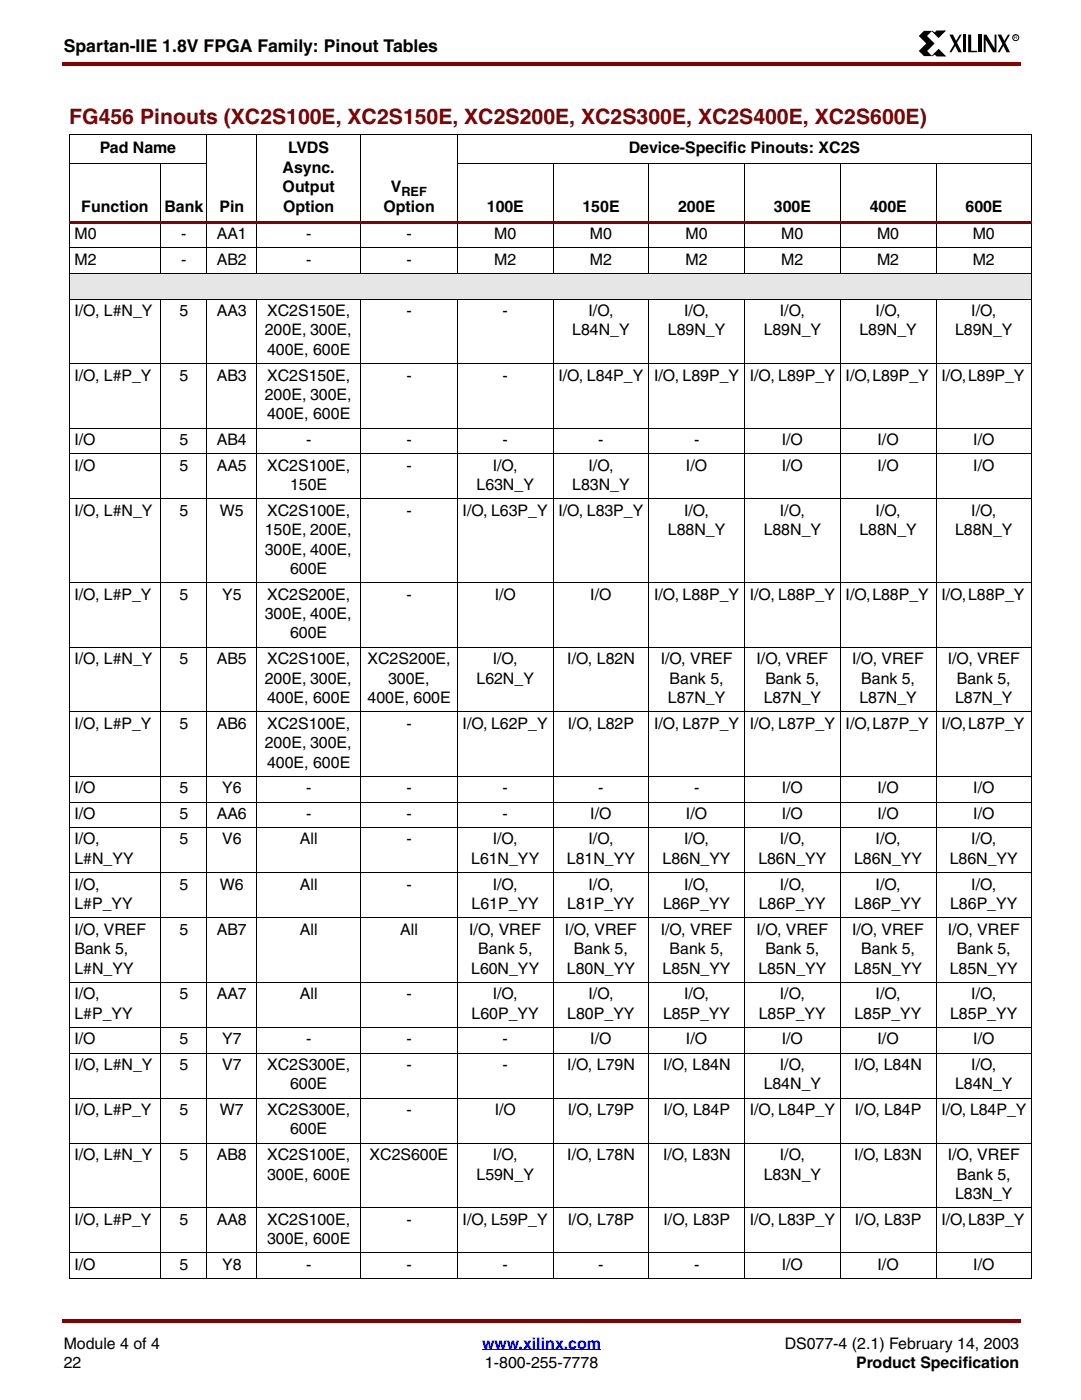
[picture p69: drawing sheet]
<svg xmlns="http://www.w3.org/2000/svg" width="216mm" height="279mm" viewBox="0 0 216 279" stroke-linecap="round" stroke-linejoin="round" font-family="sans-serif">
<defs><g id="words">
<text font-size="4.2" fill="#850000" x="13.8" y="24.8">FG456 Pinouts (XC2S100E, XC2S150E, XC2S200E, XC2S300E, XC2S400E, XC2S600E)</text>
<text font-size="3.5" x="12.7" y="10.5">Spartan-IIE 1.8V FPGA Family: Pinout Tables</text>
<g font-size="3.2">
<text x="19.9" y="30.6">Pad Name</text>
<text x="56.3" y="34.5">Async.</text>
<text x="57.5" y="30.6">LVDS</text>
<text x="125.4" y="30.6">Device-Specific Pinouts: XC2S</text>
<text x="56.3" y="38.4">Output</text>
<text x="77.9" y="38.4">V</text>
<text x="14.9" y="47.7">M0</text>
<text x="16.2" y="42.2">Function</text>
<text x="32.8" y="42.2">Bank</text>
<text x="36.1" y="47.7">-</text>
<text x="43.2" y="47.7">AA1</text>
<text x="43.8" y="42.2">Pin</text>
<text x="56.4" y="42.2">Option</text>
<text x="61" y="47.7">-</text>
<text x="76.5" y="42.2">Option</text>
<text x="81" y="47.7">-</text>
<text x="97.1" y="42.2">100E</text>
<text x="98.6" y="47.7">M0</text>
<text x="116.2" y="42.2">150E</text>
<text x="117.6" y="47.7">M0</text>
<text x="135.2" y="42.2">200E</text>
<text x="136.7" y="47.7">M0</text>
<text x="154.3" y="42.2">300E</text>
<text x="155.8" y="47.7">M0</text>
<text x="173.4" y="42.2">400E</text>
<text x="174.9" y="47.7">M0</text>
<text x="192.5" y="42.2">600E</text>
<text x="194" y="47.7">M0</text>
<text x="14.9" y="52.8">M2</text>
<text x="36.1" y="52.8">-</text>
<text x="43.2" y="52.8">AB2</text>
<text x="61" y="52.8">-</text>
<text x="81" y="52.8">-</text>
<text x="98.6" y="52.8">M2</text>
<text x="117.6" y="52.8">M2</text>
<text x="136.7" y="52.8">M2</text>
<text x="155.8" y="52.8">M2</text>
<text x="174.9" y="52.8">M2</text>
<text x="194" y="52.8">M2</text>
<text x="14.9" y="63.1">I/O, L#N_Y</text>
<text x="35.8" y="63.1">5</text>
<text x="43.2" y="63.1">AA3</text>
<text x="53.3" y="63.1">XC2S150E,</text>
<text x="81" y="63.1">-</text>
<text x="100.2" y="63.1">-</text>
<text x="117.3" y="63.1">I/O,</text>
<text x="136.4" y="63.1">I/O,</text>
<text x="155.5" y="63.1">I/O,</text>
<text x="174.6" y="63.1">I/O,</text>
<text x="193.7" y="63.1">I/O,</text>
<text x="52.8" y="66.9">200E, 300E,</text>
<text x="53.3" y="70.8">400E, 600E</text>
<text x="114.1" y="66.9">L84N_Y</text>
<text x="133.2" y="66.9">L89N_Y</text>
<text x="152.3" y="66.9">L89N_Y</text>
<text x="171.4" y="66.9">L89N_Y</text>
<text x="190.5" y="66.9">L89N_Y</text>
<text x="14.9" y="75.9">I/O, L#P_Y</text>
<text x="35.8" y="75.9">5</text>
<text x="43.2" y="75.9">AB3</text>
<text x="53.3" y="75.9">XC2S150E,</text>
<text x="81" y="75.9">-</text>
<text x="100.2" y="75.9">-</text>
<text x="111.3" y="75.9">I/O, L84P_Y</text>
<text x="130.4" y="75.9">I/O, L89P_Y</text>
<text x="149.5" y="75.9">I/O, L89P_Y</text>
<text x="168.6" y="75.9">I/O, L89P_Y</text>
<text x="187.7" y="75.9">I/O, L89P_Y</text>
<text x="52.8" y="79.8">200E, 300E,</text>
<text x="53.3" y="83.7">400E, 600E</text>
<text x="14.9" y="88.8">I/O</text>
<text x="35.8" y="88.8">5</text>
<text x="43.2" y="88.8">AB4</text>
<text x="61" y="88.8">-</text>
<text x="81" y="88.8">-</text>
<text x="100.2" y="88.8">-</text>
<text x="119.3" y="88.8">-</text>
<text x="138.4" y="88.8">-</text>
<text x="155.9" y="88.8">I/O</text>
<text x="175" y="88.8">I/O</text>
<text x="194.1" y="88.8">I/O</text>
<text x="14.9" y="93.9">I/O</text>
<text x="35.8" y="93.9">5</text>
<text x="43.2" y="93.9">AA5</text>
<text x="53.3" y="93.9">XC2S100E,</text>
<text x="81" y="93.9">-</text>
<text x="98.3" y="93.9">I/O,</text>
<text x="117.3" y="93.9">I/O,</text>
<text x="136.8" y="93.9">I/O</text>
<text x="155.9" y="93.9">I/O</text>
<text x="175" y="93.9">I/O</text>
<text x="194.1" y="93.9">I/O</text>
<text x="57.9" y="97.8">150E</text>
<text x="95" y="97.8">L63N_Y</text>
<text x="114.1" y="97.8">L83N_Y</text>
<text x="14.9" y="102.9">I/O, L#N_Y</text>
<text x="35.8" y="102.9">5</text>
<text x="43.9" y="102.9">W5</text>
<text x="52.8" y="106.8">150E, 200E,</text>
<text x="53.3" y="102.9">XC2S100E,</text>
<text x="81" y="102.9">-</text>
<text x="92.2" y="102.9">I/O, L63P_Y</text>
<text x="111.3" y="102.9">I/O, L83P_Y</text>
<text x="133.2" y="106.8">L88N_Y</text>
<text x="136.4" y="102.9">I/O,</text>
<text x="152.3" y="106.8">L88N_Y</text>
<text x="155.5" y="102.9">I/O,</text>
<text x="171.4" y="106.8">L88N_Y</text>
<text x="174.6" y="102.9">I/O,</text>
<text x="190.5" y="106.8">L88N_Y</text>
<text x="193.7" y="102.9">I/O,</text>
<text x="52.8" y="110.7">300E, 400E,</text>
<text x="14.9" y="119.7">I/O, L#P_Y</text>
<text x="35.8" y="119.7">5</text>
<text x="44.3" y="119.7">Y5</text>
<text x="53.3" y="119.7">XC2S200E,</text>
<text x="57.9" y="114.6">600E</text>
<text x="81" y="119.7">-</text>
<text x="98.6" y="119.7">I/O</text>
<text x="117.7" y="119.7">I/O</text>
<text x="130.4" y="119.7">I/O, L88P_Y</text>
<text x="149.5" y="119.7">I/O, L88P_Y</text>
<text x="168.6" y="119.7">I/O, L88P_Y</text>
<text x="187.7" y="119.7">I/O, L88P_Y</text>
<text x="52.8" y="123.6">300E, 400E,</text>
<text x="57.9" y="127.4">600E</text>
<text x="14.9" y="132.5">I/O, L#N_Y</text>
<text x="35.8" y="132.5">5</text>
<text x="43.2" y="132.5">AB5</text>
<text x="52.8" y="136.4">200E, 300E,</text>
<text x="53.3" y="132.5">XC2S100E,</text>
<text x="73.3" y="132.5">XC2S200E,</text>
<text x="77.4" y="136.4">300E,</text>
<text x="95" y="136.4">L62N_Y</text>
<text x="98.3" y="132.5">I/O,</text>
<text x="113.1" y="132.5">I/O, L82N</text>
<text x="131.7" y="132.5">I/O, VREF</text>
<text x="133.5" y="136.4">Bank 5,</text>
<text x="150.8" y="132.5">I/O, VREF</text>
<text x="152.6" y="136.4">Bank 5,</text>
<text x="169.9" y="132.5">I/O, VREF</text>
<text x="171.7" y="136.4">Bank 5,</text>
<text x="189" y="132.5">I/O, VREF</text>
<text x="190.8" y="136.4">Bank 5,</text>
<text x="53.3" y="140.3">400E, 600E</text>
<text x="73.3" y="140.3">400E, 600E</text>
<text x="133.2" y="140.3">L87N_Y</text>
<text x="152.3" y="140.3">L87N_Y</text>
<text x="171.4" y="140.3">L87N_Y</text>
<text x="190.5" y="140.3">L87N_Y</text>
<text x="14.9" y="145.4">I/O, L#P_Y</text>
<text x="35.8" y="145.4">5</text>
<text x="43.2" y="145.4">AB6</text>
<text x="52.8" y="149.3">200E, 300E,</text>
<text x="53.3" y="145.4">XC2S100E,</text>
<text x="81" y="145.4">-</text>
<text x="92.2" y="145.4">I/O, L62P_Y</text>
<text x="113.2" y="145.4">I/O, L82P</text>
<text x="130.4" y="145.4">I/O, L87P_Y</text>
<text x="149.5" y="145.4">I/O, L87P_Y</text>
<text x="168.6" y="145.4">I/O, L87P_Y</text>
<text x="187.7" y="145.4">I/O, L87P_Y</text>
<text x="53.3" y="153.2">400E, 600E</text>
<text x="14.9" y="158.3">I/O</text>
<text x="35.8" y="158.3">5</text>
<text x="44.3" y="158.3">Y6</text>
<text x="61" y="158.3">-</text>
<text x="81" y="158.3">-</text>
<text x="100.2" y="158.3">-</text>
<text x="119.3" y="158.3">-</text>
<text x="138.4" y="158.3">-</text>
<text x="155.9" y="158.3">I/O</text>
<text x="175" y="158.3">I/O</text>
<text x="194.1" y="158.3">I/O</text>
<text x="14.9" y="163.4">I/O</text>
<text x="35.8" y="163.4">5</text>
<text x="43.2" y="163.4">AA6</text>
<text x="61" y="163.4">-</text>
<text x="81" y="163.4">-</text>
<text x="100.2" y="163.4">-</text>
<text x="117.7" y="163.4">I/O</text>
<text x="136.8" y="163.4">I/O</text>
<text x="155.9" y="163.4">I/O</text>
<text x="175" y="163.4">I/O</text>
<text x="194.1" y="163.4">I/O</text>
<text x="14.9" y="168.5">I/O,</text>
<text x="14.9" y="172.4">L#N_YY</text>
<text x="35.8" y="168.5">5</text>
<text x="44.3" y="168.5">V6</text>
<text x="59.8" y="168.5">All</text>
<text x="81" y="168.5">-</text>
<text x="93.9" y="172.4">L61N_YY</text>
<text x="98.3" y="168.5">I/O,</text>
<text x="113" y="172.4">L81N_YY</text>
<text x="117.3" y="168.5">I/O,</text>
<text x="132.1" y="172.4">L86N_YY</text>
<text x="136.4" y="168.5">I/O,</text>
<text x="151.2" y="172.4">L86N_YY</text>
<text x="155.5" y="168.5">I/O,</text>
<text x="170.3" y="172.4">L86N_YY</text>
<text x="174.6" y="168.5">I/O,</text>
<text x="189.4" y="172.4">L86N_YY</text>
<text x="193.7" y="168.5">I/O,</text>
<text x="14.9" y="177.5">I/O,</text>
<text x="35.8" y="177.5">5</text>
<text x="43.9" y="177.5">W6</text>
<text x="59.8" y="177.5">All</text>
<text x="81" y="177.5">-</text>
<text x="98.3" y="177.5">I/O,</text>
<text x="117.3" y="177.5">I/O,</text>
<text x="136.4" y="177.5">I/O,</text>
<text x="155.5" y="177.5">I/O,</text>
<text x="174.6" y="177.5">I/O,</text>
<text x="193.7" y="177.5">I/O,</text>
<text x="14.9" y="181.4">L#P_YY</text>
<text x="94" y="181.4">L61P_YY</text>
<text x="113.1" y="181.4">L81P_YY</text>
<text x="132.2" y="181.4">L86P_YY</text>
<text x="151.3" y="181.4">L86P_YY</text>
<text x="170.4" y="181.4">L86P_YY</text>
<text x="189.5" y="181.4">L86P_YY</text>
<text x="14.9" y="186.5">I/O, VREF</text>
<text x="14.9" y="190.4">Bank 5,</text>
<text x="35.8" y="186.5">5</text>
<text x="43.2" y="186.5">AB7</text>
<text x="59.8" y="186.5">All</text>
<text x="79.8" y="186.5">All</text>
<text x="93.6" y="186.5">I/O, VREF</text>
<text x="95.4" y="190.4">Bank 5,</text>
<text x="112.6" y="186.5">I/O, VREF</text>
<text x="114.4" y="190.4">Bank 5,</text>
<text x="131.7" y="186.5">I/O, VREF</text>
<text x="133.5" y="190.4">Bank 5,</text>
<text x="150.8" y="186.5">I/O, VREF</text>
<text x="152.6" y="190.4">Bank 5,</text>
<text x="169.9" y="186.5">I/O, VREF</text>
<text x="171.7" y="190.4">Bank 5,</text>
<text x="189" y="186.5">I/O, VREF</text>
<text x="190.8" y="190.4">Bank 5,</text>
<text x="14.9" y="194.3">L#N_YY</text>
<text x="93.9" y="194.3">L60N_YY</text>
<text x="113" y="194.3">L80N_YY</text>
<text x="132.1" y="194.3">L85N_YY</text>
<text x="151.2" y="194.3">L85N_YY</text>
<text x="170.3" y="194.3">L85N_YY</text>
<text x="189.4" y="194.3">L85N_YY</text>
<text x="14.9" y="199.4">I/O,</text>
<text x="14.9" y="203.3">L#P_YY</text>
<text x="35.8" y="199.4">5</text>
<text x="43.2" y="199.4">AA7</text>
<text x="59.8" y="199.4">All</text>
<text x="81" y="199.4">-</text>
<text x="94" y="203.3">L60P_YY</text>
<text x="98.3" y="199.4">I/O,</text>
<text x="113.1" y="203.3">L80P_YY</text>
<text x="117.3" y="199.4">I/O,</text>
<text x="132.2" y="203.3">L85P_YY</text>
<text x="136.4" y="199.4">I/O,</text>
<text x="151.3" y="203.3">L85P_YY</text>
<text x="155.5" y="199.4">I/O,</text>
<text x="170.4" y="203.3">L85P_YY</text>
<text x="174.6" y="199.4">I/O,</text>
<text x="189.5" y="203.3">L85P_YY</text>
<text x="193.7" y="199.4">I/O,</text>
<text x="14.9" y="208.4">I/O</text>
<text x="35.8" y="208.4">5</text>
<text x="44.3" y="208.4">Y7</text>
<text x="61" y="208.4">-</text>
<text x="81" y="208.4">-</text>
<text x="100.2" y="208.4">-</text>
<text x="117.7" y="208.4">I/O</text>
<text x="136.8" y="208.4">I/O</text>
<text x="155.9" y="208.4">I/O</text>
<text x="175" y="208.4">I/O</text>
<text x="194.1" y="208.4">I/O</text>
<text x="14.9" y="213.5">I/O, L#N_Y</text>
<text x="35.8" y="213.5">5</text>
<text x="44.3" y="213.5">V7</text>
<text x="53.3" y="213.5">XC2S300E,</text>
<text x="81" y="213.5">-</text>
<text x="100.2" y="213.5">-</text>
<text x="113.1" y="213.5">I/O, L79N</text>
<text x="132.2" y="213.5">I/O, L84N</text>
<text x="155.5" y="213.5">I/O,</text>
<text x="170.3" y="213.5">I/O, L84N</text>
<text x="193.7" y="213.5">I/O,</text>
<text x="57.9" y="217.4">600E</text>
<text x="152.3" y="217.4">L84N_Y</text>
<text x="190.5" y="217.4">L84N_Y</text>
<text x="14.9" y="222.5">I/O, L#P_Y</text>
<text x="35.8" y="222.5">5</text>
<text x="43.9" y="222.5">W7</text>
<text x="53.3" y="222.5">XC2S300E,</text>
<text x="57.9" y="226.4">600E</text>
<text x="81" y="222.5">-</text>
<text x="98.6" y="222.5">I/O</text>
<text x="113.2" y="222.5">I/O, L79P</text>
<text x="132.3" y="222.5">I/O, L84P</text>
<text x="149.5" y="222.5">I/O, L84P_Y</text>
<text x="170.4" y="222.5">I/O, L84P</text>
<text x="187.7" y="222.5">I/O, L84P_Y</text>
<text x="14.9" y="231.5">I/O, L#N_Y</text>
<text x="35.8" y="231.5">5</text>
<text x="43.2" y="231.5">AB8</text>
<text x="53.3" y="231.5">XC2S100E,</text>
<text x="73.7" y="231.5">XC2S600E</text>
<text x="98.3" y="231.5">I/O,</text>
<text x="113.1" y="231.5">I/O, L78N</text>
<text x="132.2" y="231.5">I/O, L83N</text>
<text x="155.5" y="231.5">I/O,</text>
<text x="170.3" y="231.5">I/O, L83N</text>
<text x="189" y="231.5">I/O, VREF</text>
<text x="53.3" y="235.4">300E, 600E</text>
<text x="95" y="235.4">L59N_Y</text>
<text x="152.3" y="235.4">L83N_Y</text>
<text x="190.5" y="239.3">L83N_Y</text>
<text x="190.8" y="235.4">Bank 5,</text>
<text x="14.9" y="244.4">I/O, L#P_Y</text>
<text x="35.8" y="244.4">5</text>
<text x="43.2" y="244.4">AA8</text>
<text x="53.3" y="244.4">XC2S100E,</text>
<text x="81" y="244.4">-</text>
<text x="92.2" y="244.4">I/O, L59P_Y</text>
<text x="113.2" y="244.4">I/O, L78P</text>
<text x="132.3" y="244.4">I/O, L83P</text>
<text x="149.5" y="244.4">I/O, L83P_Y</text>
<text x="170.4" y="244.4">I/O, L83P</text>
<text x="187.7" y="244.4">I/O, L83P_Y</text>
<text x="53.3" y="248.3">300E, 600E</text>
<text x="14.9" y="253.4">I/O</text>
<text x="35.8" y="253.4">5</text>
<text x="44.3" y="253.4">Y8</text>
<text x="61" y="253.4">-</text>
<text x="81" y="253.4">-</text>
<text x="100.2" y="253.4">-</text>
<text x="119.3" y="253.4">-</text>
<text x="138.4" y="253.4">-</text>
<text x="155.9" y="253.4">I/O</text>
<text x="175" y="253.4">I/O</text>
<text x="194.1" y="253.4">I/O</text>
<text x="12.7" y="269.2">Module 4 of 4</text>
<text x="156.5" y="269.2">DS077-4 (2.1) February 14, 2003</text>
<text x="12.7" y="273.1">22</text>
<text x="96.7" y="273.1">1-800-255-7778</text>
<text x="170.7" y="273.1">Product Specification</text>
</g>
<text font-size="3.2" fill="#00f" x="96.1" y="269.2">www.xilinx.com</text>
<text font-size="2.5" x="80.1" y="39.2">REF</text>
<text font-size="1" x="202.2" y="7.9">R</text>
</g></defs>
<g fill="#850000">
<path d="M12.4 12.4h.3v.7h-.3z"/>
<path d="M12.7 12.4h190.8v.7h-190.8z"/>
</g>
<path d="M12.7 267h190.5v9.9h-190.5z" fill="#fff"/>
<path d="M96.1 269.4h23.7" fill="none" stroke="#00f" stroke-width=".2"/>
<g fill="#850000">
<path d="M12.4 263.2h.3v.7h-.3z"/>
<path d="M12.7 263.2h190.8v.7h-190.8z"/>
</g>
<path d="M183.1 6.1h20.1v5.2h-20.1z" fill="#fff"/>
<path d="M184.2 6.2h1.7l-1.1 1 1.6 1.5-1.5 1.5 1 1h-1.7l-1-1 1.5-1.5-1.5-1.5zM189.3 6.9h.7l1.8 3.5h-.7zM191.4 6.9h.4l-2.1 3.5h-.4zM192 6.9h.6v3.5h-.6zM193 6.9h.6v3.2h1.2v.3h-1.8zM195.1 6.9h.6v3.5h-.6zM196.2 6.9h.5l1.6 2.7v-2.7h.4v3.5h-.7l-1.5-2.5v2.5h-.3zM198.9 6.9h.7l1.8 3.5h-.7zM201 6.9h.4l-2.1 3.5h-.4z" fill="#000"/>
<path d="M185.9 6.2l.4 .4 .5-.4h1.6l-1.3 1.3zM186.3 10.7l-.4 .5 1.3-1.3 1.3 1.3h-1.7z" fill="#000" stroke="#000" stroke-width=".2"/>
<circle cx="202.5" cy="7.5" r=".6" fill="none" stroke="#000" stroke-width=".2"/>
<path d="M13.8 54.6h191.9v5.1h-191.9z" fill="#e6e6e6"/>
<g fill="none" stroke="#000" stroke-width=".2">
<path d="M13.8 26.9h191.9M13.8 32.7h27.5M13.8 26.9v228.2M32 32.7v22M41.2 26.8v27.9M51.2 26.8v27.9M71.9 26.8v27.9M91.1 32.7h114.6M91.2 26.8v27.9M110.3 32.7v22M129.4 32.7v22M148.5 32.7v22"/>
<path d="M167.6 32.7v22M186.6 32.7v22M205.7 26.9v228.2M32 59.6v195.6M41.2 59.6v195.6M51.2 59.6v195.6M71.9 59.6v195.6M91.2 59.6v195.6M110.3 59.6v195.6M129.4 59.6v195.6M148.5 59.6v195.6M167.6 59.6v195.6"/>
<path d="M186.6 59.6v195.6"/>
</g>
<path d="M13.8 44.1h191.9v.6h-191.9z" fill="#850000"/>
<g fill="none" stroke="#000" stroke-width=".2">
<path d="M13.8 49.5h191.9M13.8 54.6h191.9M13.8 59.7h191.9M13.8 72.6h191.9M13.8 85.5h191.9M13.8 90.6h191.9M13.8 99.6h191.9M13.8 116.3h191.9M13.8 129.2h191.9M13.8 142.1h191.9M13.8 154.9h191.9M13.8 160.1h191.9"/>
<path d="M13.8 165.2h191.9M13.8 174.2h191.9M13.8 183.2h191.9M13.8 196h191.9M13.8 205.1h191.9M13.8 210.2h191.9M13.8 219.2h191.9M13.8 228.2h191.9M13.8 241h191.9M13.8 250h191.9M13.8 255.1h191.9"/>
</g>
<use href="#words"/>
</svg>
